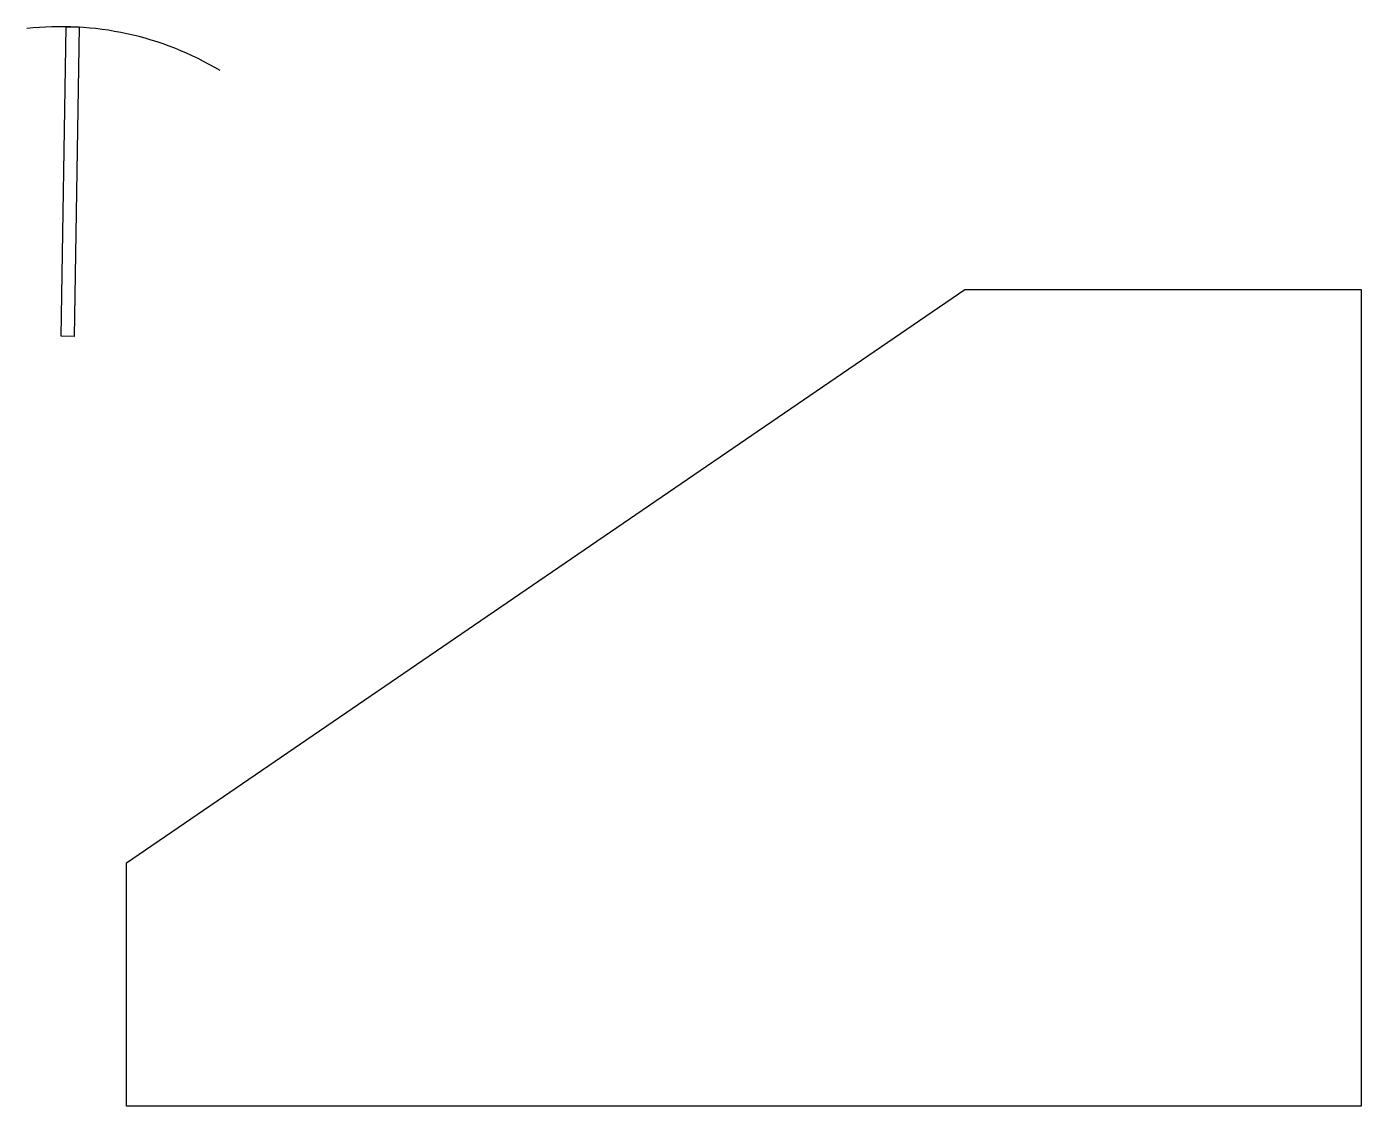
# Model space of a CAD drawing. Header units: millimetres. Extents: x 2525 to 6466, y -1417 to 1771.
import ezdxf

# ---------------------------------------------------------------- set-up
doc = ezdxf.new("R2010")
doc.units = ezdxf.units.MM

msp = doc.modelspace()

# ---------------------------------------------------------------- linework, layer by layer
for p, q in [((2819.8, -698.2), (5295.8, 995.3)), ((5295.8, 995.3), (6466.5, 995.3)), ((6466.5, 995.3), (6466.5, 7.4)), ((6466.5, 7.4), (6466.5, -1417.3)), ((2819.8, -1417.3), (2819.8, -698.2)), ((6466.5, -1417.3), (2819.8, -1417.3))]:
    msp.add_line(p, q)
msp.add_lwpolyline([(2665.4, 856.4), (2627.3, 856.9), (2641.6, 1771.2), (2679.7, 1770.6)], close=True)
msp.add_arc((2627.3, 856.9), 914.4, 59.1038, 96.4139)

doc.saveas('drawing.dxf')
